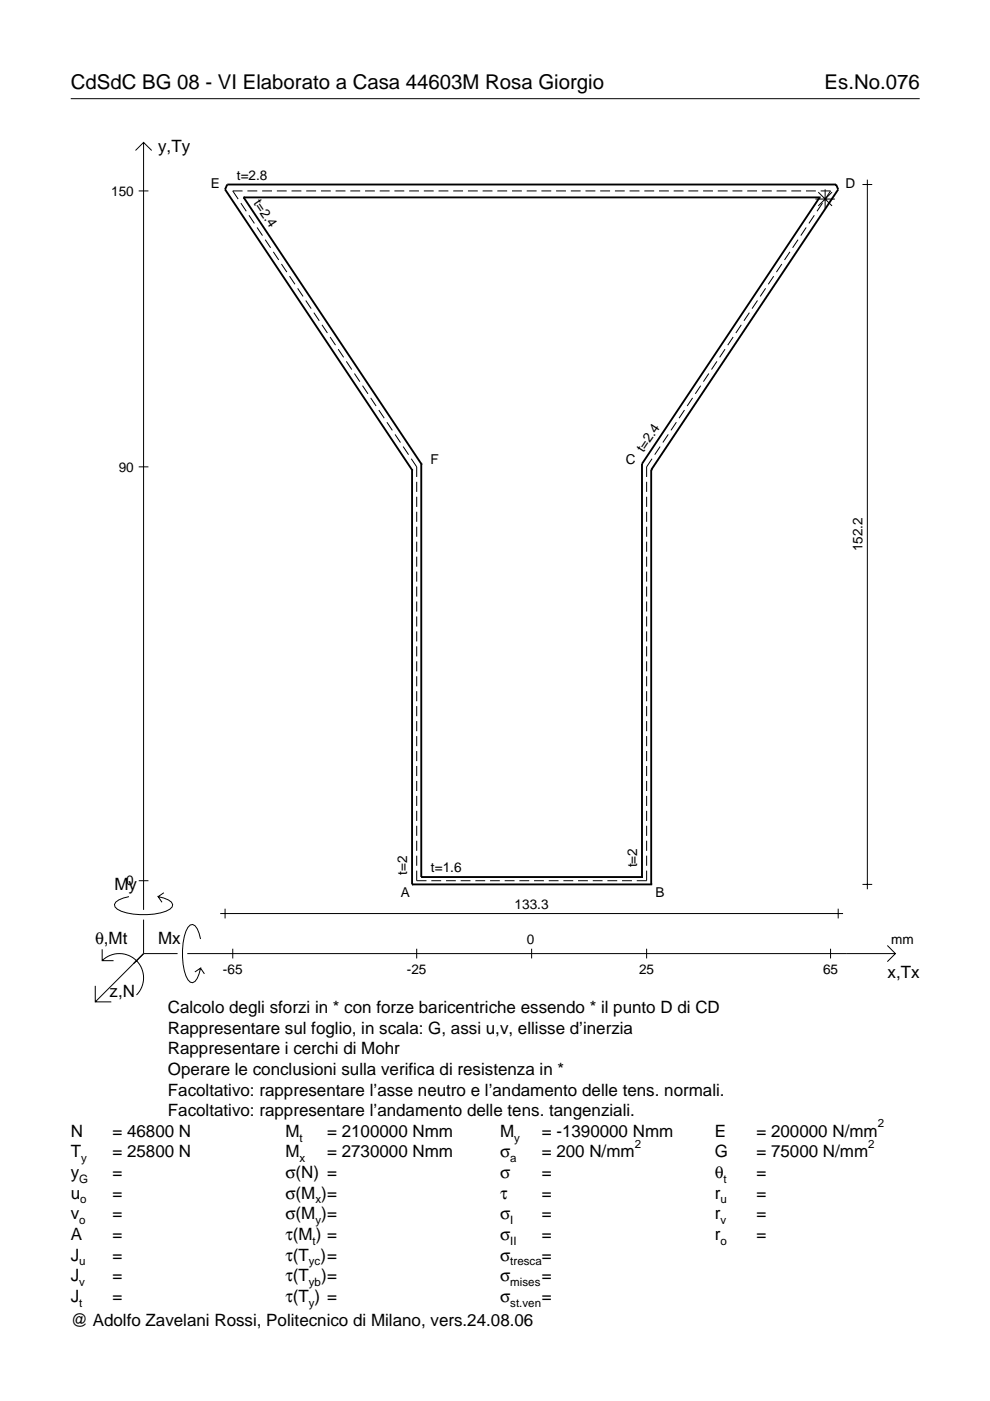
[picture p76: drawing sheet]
<svg xmlns="http://www.w3.org/2000/svg" width="210mm" height="297mm" viewBox="0 0 210 297" stroke-linecap="round" stroke-linejoin="round" font-family="sans-serif">
<defs><g id="words">
<g font-size="4.3">
<text x="15" y="18.9">CdSdC BG 08 - VI Elaborato a Casa 44603M Rosa Giorgio</text>
<text x="174.8" y="18.9">Es.No.076</text>
</g>
<g font-size="3.6">
<text x="33.5" y="32.3">y,Ty</text>
<text x="24.3" y="188.8">My</text>
<text x="20.1" y="200.1">θ,Mt</text>
<text x="33.5" y="200.1">Mx</text>
<text x="188.2" y="207.3">x,Tx</text>
<text x="23.2" y="211.4">z,N</text>
<text x="35.6" y="214.8">Calcolo degli sforzi in * con forze baricentriche essendo * il punto D di CD</text>
<text x="35.6" y="219.2">Rappresentare sul foglio, in scala: G, assi u,v, ellisse d’inerzia</text>
<text x="35.6" y="223.5">Rappresentare i cerchi di Mohr</text>
<text x="35.6" y="227.9">Operare le conclusioni sulla verifica di resistenza in *</text>
<text x="35.6" y="232.3">Facoltativo: rappresentare l’asse neutro e l’andamento delle tens. normali.</text>
<text x="35.6" y="236.7">Facoltativo: rappresentare l’andamento delle tens. tangenziali.</text>
<text x="15" y="241">N</text>
<text x="15" y="245.4">T</text>
<text x="23.8" y="245.4">= 25800 N</text>
<text x="23.8" y="241">= 46800 N</text>
<text x="60.5" y="241">M</text>
<text x="60.5" y="245.4">M</text>
<text x="69.3" y="241">= 2100000 Nmm</text>
<text x="69.3" y="245.4">= 2730000 Nmm</text>
<text x="106" y="245.4">σ</text>
<text x="106" y="241">M</text>
<text x="114.9" y="241">= -1390000 Nmm</text>
<text x="114.9" y="245.4">= 200 N/mm</text>
<text x="151.5" y="241">E</text>
<text x="151.5" y="245.4">G</text>
<text x="160.4" y="241">= 200000 N/mm</text>
<text x="160.4" y="245.4">= 75000 N/mm</text>
<text x="15" y="249.8">y</text>
<text x="23.8" y="249.8">=</text>
<text x="60.5" y="249.8">σ(N) =</text>
<text x="106" y="249.8">σ</text>
<text x="114.9" y="249.8">=</text>
<text x="151.5" y="249.8">θ</text>
<text x="160.4" y="249.8">=</text>
<text x="15" y="254.2">u</text>
<text x="23.8" y="254.2">=</text>
<text x="60.5" y="254.2">σ(M )=</text>
<text x="106" y="254.2">τ</text>
<text x="114.9" y="254.2">=</text>
<text x="151.5" y="254.2">r</text>
<text x="160.4" y="254.2">=</text>
<text x="15" y="258.5">v</text>
<text x="15" y="262.9">A</text>
<text x="23.8" y="262.9">=</text>
<text x="23.8" y="258.5">=</text>
<text x="60.5" y="258.5">σ(M )=</text>
<text x="60.5" y="262.9">τ(M ) =</text>
<text x="106" y="262.9">σ</text>
<text x="106" y="258.5">σ</text>
<text x="114.9" y="258.5">=</text>
<text x="114.9" y="262.9">=</text>
<text x="151.5" y="258.5">r</text>
<text x="151.5" y="262.9">r</text>
<text x="160.4" y="258.5">=</text>
<text x="160.4" y="262.9">=</text>
<text x="15" y="267.3">J</text>
<text x="23.8" y="267.3">=</text>
<text x="60.5" y="267.3">τ(T )=</text>
<text x="106" y="267.3">σ</text>
<text x="114.9" y="267.3">=</text>
<text x="15" y="271.7">J</text>
<text x="23.8" y="271.7">=</text>
<text x="60.5" y="271.7">τ(T</text>
<text x="68.1" y="271.7">)=</text>
<text x="106" y="271.7">σ</text>
<text x="114.9" y="271.7">=</text>
<text x="15" y="281.2">@ Adolfo Zavelani Rossi, Politecnico di Milano, vers.24.08.06</text>
<text x="15" y="276">J</text>
<text x="23.8" y="276">=</text>
<text x="60.5" y="276">τ(T ) =</text>
<text x="106" y="276">σ</text>
<text x="114.9" y="276">=</text>
</g>
<g font-size="2.9">
<text x="23.6" y="41.5">150</text>
<text x="44.7" y="39.8">E</text>
<text x="50.2" y="38.1">t=2.8</text>
<text x="179.3" y="39.8">D</text>
<text x="53.7" y="43" transform="rotate(56 53.7 43)">t=2.4</text>
<text x="25.2" y="100">90</text>
<text x="91.3" y="98.4">F</text>
<text x="132.7" y="98.4">C</text>
<text x="136.4" y="96.1" transform="rotate(-56 136.4 96.1)">t=2.4</text>
<text x="182.9" y="116.9" transform="rotate(-90 182.9 116.9)">152.2</text>
<text x="86.3" y="185.5" transform="rotate(-90 86.3 185.5)">t=2</text>
<text x="91.4" y="184.9">t=1.6</text>
<text x="135.1" y="183.9" transform="rotate(-90 135.1 183.9)">t=2</text>
<text x="26.8" y="187.7">0</text>
<text x="85" y="190.3">A</text>
<text x="139" y="190.3">B</text>
<text x="109.1" y="192.7">133.3</text>
<text x="111.7" y="200.1">0</text>
<text x="189" y="200.1">mm</text>
<text x="47.3" y="206.6">-65</text>
<text x="86.3" y="206.6">-25</text>
<text x="135.5" y="206.6">25</text>
<text x="174.5" y="206.6">65</text>
</g>
<g font-size="2.4">
<text x="186.1" y="239">2</text>
<text x="63.5" y="242">t</text>
<text x="109" y="242">y</text>
<text x="134.6" y="243.4">2</text>
<text x="184.1" y="243.4">2</text>
<text x="16.8" y="250.8">G</text>
<text x="17.2" y="246.4">y</text>
<text x="63.5" y="246.4">x</text>
<text x="108.2" y="246.4">a</text>
<text x="153.4" y="250.8">t</text>
<text x="17" y="255.2">o</text>
<text x="66.9" y="255.2">x</text>
<text x="152.7" y="255.2">u</text>
<text x="16.8" y="259.5">o</text>
<text x="66.3" y="263.9">t</text>
<text x="66.9" y="259.5">y</text>
<text x="108.2" y="259.5">I</text>
<text x="108.2" y="263.9">II</text>
<text x="152.7" y="259.5">v</text>
<text x="152.7" y="263.9">o</text>
<text x="16.8" y="268.3">u</text>
<text x="65.5" y="268.3">yc</text>
<text x="108.2" y="268.3">tresca</text>
<text x="16.8" y="272.7">v</text>
<text x="65.5" y="272.7">yb</text>
<text x="108.2" y="272.7">mises</text>
<text x="16.8" y="277">t</text>
<text x="65.5" y="277">y</text>
<text x="108.2" y="277">st.ven</text>
</g>
</g></defs>
<g fill="none" stroke="#000" stroke-width=".21">
<path d="M15 20.9h180M28.7 31.9l1.7-1.7 1.8 1.7M30.4 30.2v162.7M182.9 39.1h2M183.9 38.1v150.4M29.4 40.5h2.1M51.1 43.1l1.1 1.7M51.4 40.5h-2.1l1.2 1.7M52.5 40.5h2M52.8 45.6l1.1 1.8M54.5 48.2l1.2 1.8M55.6 40.5h2.1"/>
<path d="M56.2 50.8l1.2 1.7M57.9 53.4l1.2 1.7M58.7 40.5h2.1M59.7 56l1.1 1.7M61.4 58.6l1.1 1.7M61.8 40.5h2.1M64.9 40.5h2.1M68 40.5h2.1M71.2 40.5h2M74.3 40.5h2.1M77.4 40.5h2.1M80.5 40.5h2.1"/>
<path d="M83.6 40.5h2.1M86.7 40.5h2.1M89.9 40.5h2M93 40.5h2.1M96.1 40.5h2.1M99.2 40.5h2.1M102.3 40.5h2.1M105.4 40.5h2.1M108.6 40.5h2M111.7 40.5h2.1M114.8 40.5h2.1M117.9 40.5h2.1"/>
<path d="M121 40.5h2.1M124.1 40.5h2.1M127.3 40.5h2M130.4 40.5h2.1M133.5 40.5h2.1M136.6 40.5h2.1M139.7 40.5h2.1M142.8 40.5h2.1M146 40.5h2M149.1 40.5h2.1M152.2 40.5h2.1M155.3 40.5h2.1"/>
<path d="M158.4 40.5h2.1M161.5 40.5h2.1M164 58.6l-1.1 1.7M164.7 40.5h2M165.8 56l-1.2 1.7M167.5 53.4l-1.2 1.7M167.8 40.5h2.1M169.2 50.8l-1.1 1.7M170.9 40.5h2.1M170.9 48.2l-1.1 1.8M172.7 45.6l-1.2 1.8M172.9 42.2h4.1"/>
<path d="M173.5 40.7l2.9 3M174 40.5h2.1l-1.2 1.7M174.4 43.1l-1.2 1.7M174.9 40.1v4.2M176.4 40.7l-2.9 3M63.1 61.1l1.2 1.8M64.8 63.7l1.2 1.7M66.5 66.3l1.2 1.7M68.3 68.9l1.1 1.7M70 71.5l1.1 1.7M71.7 74l1.2 1.8M73.4 76.6l1.2 1.7"/>
<path d="M75.1 79.2l1.2 1.7M150.3 79.2l-1.2 1.7M152 76.6l-1.1 1.7M153.7 74l-1.1 1.8M155.4 71.5l-1.1 1.7M157.2 68.9l-1.2 1.7M158.9 66.3l-1.2 1.7M160.6 63.7l-1.1 1.7M162.3 61.1l-1.1 1.8M29.4 99h2.1M76.9 81.8l1.1 1.7M78.6 84.4l1.1 1.7"/>
<path d="M80.3 86.9l1.2 1.8M82 89.5l1.2 1.7M83.8 92.1l1.1 1.7M85.5 94.7l1.1 1.7M87.2 97.3l1.1 1.7v2.1M138.2 97.3l-1.1 1.7v2.1M140 94.7l-1.2 1.7M141.7 92.1l-1.2 1.7M143.4 89.5l-1.1 1.7M145.1 86.9l-1.1 1.8M146.8 84.4l-1.1 1.7M148.6 81.8l-1.2 1.7"/>
<path d="M88.3 102.2v2.1M88.3 105.3v2.2M88.3 108.5v2.1M88.3 111.7v2.1M88.3 114.8v2.2M88.3 118v2.2M137.1 102.2v2.1M137.1 105.3v2.2M137.1 108.5v2.1M137.1 111.7v2.1M137.1 114.8v2.2M137.1 118v2.2"/>
<path d="M88.3 121.2v2.1M88.3 124.4v2.1M88.3 127.5v2.2M88.3 130.7v2.1M88.3 133.9v2.1M88.3 137v2.2M137.1 121.2v2.1M137.1 124.4v2.1M137.1 127.5v2.2M137.1 130.7v2.1M137.1 133.9v2.1M137.1 137v2.2"/>
<path d="M88.3 140.2v2.1M88.3 143.4v2.1M88.3 146.5v2.2M88.3 149.7v2.2M88.3 152.9v2.1M88.3 156.1v2.1M88.3 159.2v2.2M137.1 140.2v2.1M137.1 143.4v2.1M137.1 146.5v2.2M137.1 149.7v2.2M137.1 152.9v2.1"/>
<path d="M137.1 156.1v2.1M137.1 159.2v2.2M88.3 162.4v2.1M88.3 165.6v2.1M88.3 168.7v2.2M88.3 171.9v2.2M88.3 175.1v2.1M88.3 178.3v2.1M137.1 162.4v2.1M137.1 165.6v2.1M137.1 168.7v2.2M137.1 171.9v2.2"/>
<path d="M137.1 175.1v2.1M137.1 178.3v2.1M27.3 190.1a3.6 3.6 0 0 0-3 1.7l.1 .5a5.7 5.7 0 0 0 3.8 1.5 13.3 13.3 0 0 0 7.8-1l.5-.5 .1-.5a3.6 3.6 0 0 0-3.1-1.7l.8 1.2M29.4 186.7h2.1M30.4 195v7.2M34.7 189.3l-1.2 .8M42.5 199.1a3.6 3.6 0 0 0-1.7-3.1l-.5 .1a5.7 5.7 0 0 0-1.5 3.8 13.3 13.3 0 0 0 1 7.8l.5 .5 .5 .2a3.6 3.6 0 0 0 1.7-3.1l-1.2 .8M46.7 193.7h132M47.7 192.7v2M88.3 184.6v2.1h2.1M88.3 181.4v2.2M91.5 186.7h2"/>
<path d="M94.6 186.7h2M97.7 186.7h2.1M100.8 186.7h2.1M103.9 186.7h2.1M107 186.7h2.1M110.1 186.7h2.1M113.2 186.7h2.1M116.3 186.7h2.1M119.5 186.7h2M122.6 186.7h2M125.7 186.7h2.1M128.8 186.7h2.1"/>
<path d="M131.9 186.7h2.1M137.1 184.6v2.1h-2.1M137.1 181.4v2.2M177.7 192.7v2M182.9 187.5h2M20.2 209v3.4h3.4M21.7 203.7a5.1 5.1 0 0 1 7.2 0 5.1 5.1 0 0 1 0 7.3M21.7 201.3v2.4h2.4M30.4 202.2l-10.2 10.2M30.4 202.2l-2 2M30.4 202.2h7.2M39.7 202.2h150.1"/>
<path d="M42.5 205.3l.8 1.2M49.3 201.2v2M88.3 201.2v2M112.7 201.2v2M137.1 201.2v2M176.1 201.2v2M188.1 200.5l1.7 1.7-1.7 1.7"/>
</g>
<g fill="none" stroke="#000" stroke-width=".4">
<path d="M51.7 41.9h.1M51.7 41.9h122.1M51.7 41.9l37.6 56.4M173.8 41.9h.1M173.8 41.9l-37.7 56.4M87.4 99.6h.1M87.4 99.6l-39.7-59.4 .5-1.1h129.1l.4 1.1-39.6 59.4M87.4 99.6v87.9M89.3 98.3h.1M89.3 98.3v87.7M136.1 98.3h.1M136.1 98.3v87.7"/>
<path d="M138.1 99.6h.1M138.1 99.6v87.9M87.4 187.5h.1M87.4 187.5h50.7M89.3 186h.1M89.3 186h46.8M136.1 186h.1M138.1 187.5h.1"/>
</g>
<use href="#words"/>
</svg>
